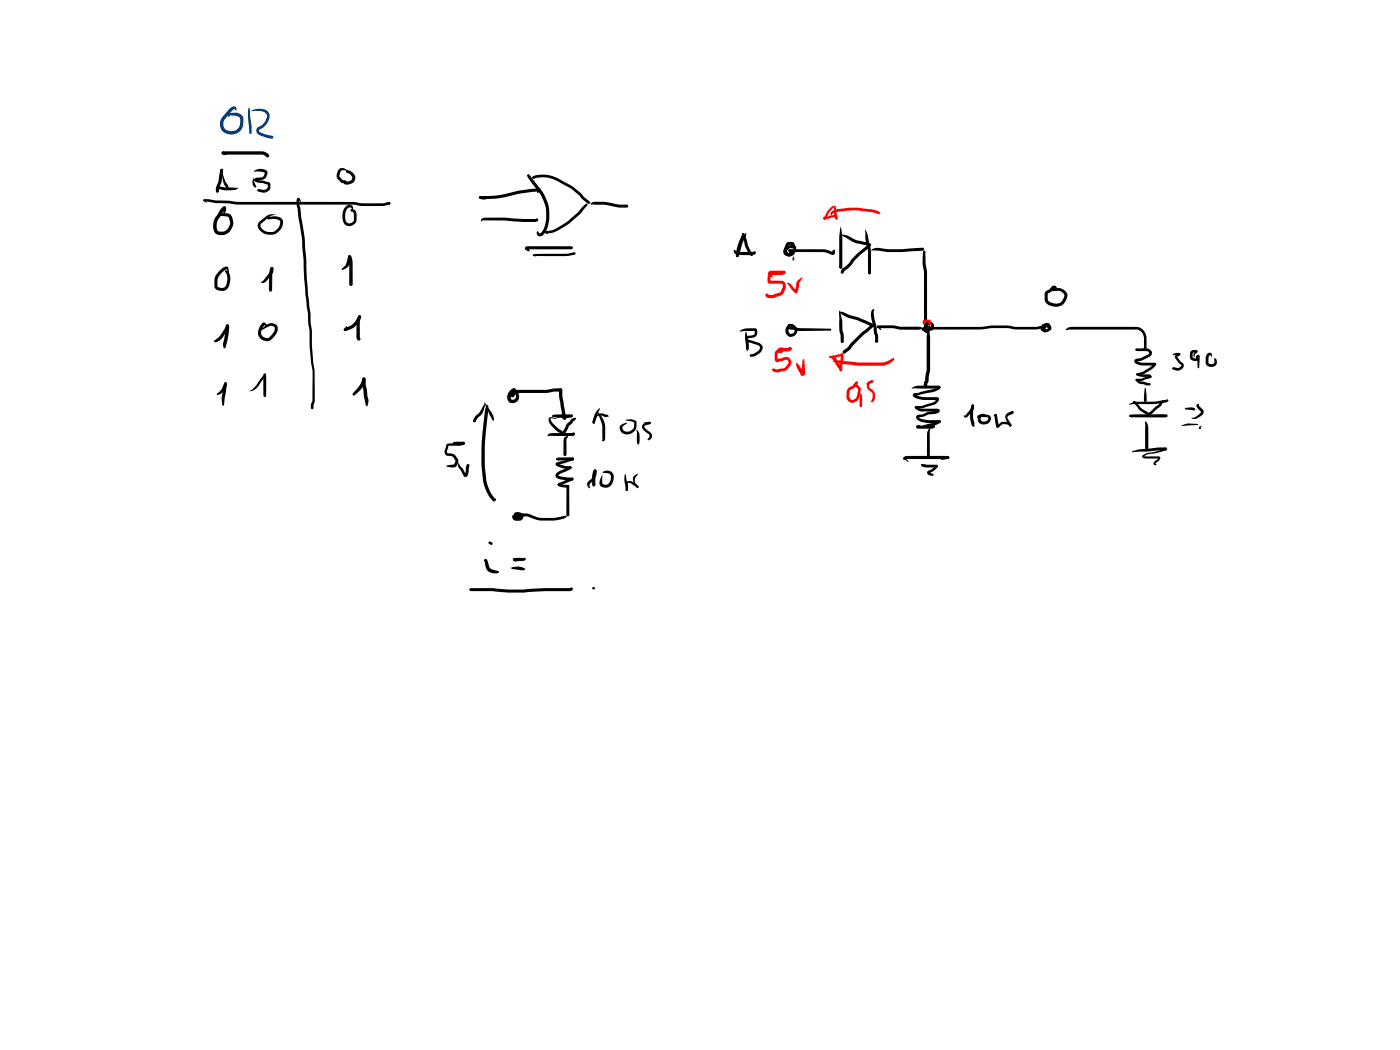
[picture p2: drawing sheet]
<svg xmlns="http://www.w3.org/2000/svg" width="285mm" height="214mm" viewBox="0 0 285 214" stroke-linecap="round" stroke-linejoin="round" font-family="sans-serif">
<g fill="#004080">
<path d="M46.7 22.2a.82 .82 0 0 1 1.4-.2l.1 .4-.1 .1-.4-.3-2 2.2a1.42 1.42 0 0 0 .8 2.2 1.74 1.74 0 0 0 2.4-1.7v-.8l-.5-.4-1.5-.2-.2 .4a.53 .53 0 0 1-.2-.6 .53 .53 0 0 1 .5-.3l1-.1a1.61 1.61 0 0 1 1.6 1.2v.9a2.43 2.43 0 0 1-2 2.4 2.43 2.43 0 0 1-2.8-1.6v-.9l.2-.6z"/>
<path d="M50.7 21.9l.2 .2 .3 3.8v1.2l-.2 .2-.3-.2-.2-3v-2z"/>
<path d="M51 22.7a2.71 2.71 0 0 1 3.7 .3 2.77 2.77 0 0 1-1.8 3.3 .38 .38 0 0 0-.2 .5 .38 .38 0 0 0 .4 .2l2.3 .6 .3 .3-.1 .3h-.6l-2.1-.6a.95 .95 0 0 1-.7-1 .95 .95 0 0 1 .8-.9 2.05 2.05 0 0 0 1.2-2.5l-.1-.1a2.9 2.9 0 0 0-2.5-.5z"/>
</g>
<g fill="#000">
<path d="M44.3 38.2l.2 .1v.7l-.2 .2-.3-.3zM44.1 38.7h.3l.1 .4-.4 .1-.1-.3zM44.2 37.9l4.2 .4-.6 .4h-2a1.86 1.86 0 0 1-1.6-.5zM44.3 37.9l.3-.2 .1 .2-.3 .4-.2-.1zM44.9 34.4h.4l.1 .3-.2 .6-.4-.6zM45.1 34.9l.8 2.1 .5 .7a.47 .47 0 0 1 0 .8l-.6-.6a2.6 2.6 0 0 1-.5-1.7zM45.2 30.9l8.1-.1 1.2 .4a.45 .45 0 0 1 .3 .4 .45 .45 0 0 1-.3 .5l-1.1-.6h-8l-.2-.1zM44.9 34.4h.4l.1 .3-.3 2.2-.5 1.5v.5l-.3 .3-.3-.3v-.6l.5-1.5zM45.2 30.9h.4l.6 .5-.2 .2-.7-.2-.2-.3zM51.6 34.9a2.24 2.24 0 0 1 2.6-.2 1.19 1.19 0 0 1-.2 1.6l-.5 .3-1.3 .1v-.2l2.5 .6 .3 .3 .1 .8a1.39 1.39 0 0 1-1.7 1l-.8-.2-.3-.2 .3-.3 .9 .1a.92 .92 0 0 0 1-.4v-.7l-2.1-.4a.49 .49 0 0 1-.6-.2 .49 .49 0 0 1 .2-.6l1-.2a.87 .87 0 0 0 .9-.9l-1.2-.3zM51.6 36.1l.3 1.3a.57 .57 0 0 1 .1 .8l-.6-.7zM69.1 34.4l.7-.2 .9 .5h-1.1a1.16 1.16 0 0 0-.5 1.2l.7 .8 .6 .1 .2 .3-.1-.1 .7-.2a.64 .64 0 0 0 .4-.9l-.5-.5-.6-.2a.44 .44 0 0 1 .3-.6 .44 .44 0 0 1 .5 .2 1.38 1.38 0 0 1 1 1.3 1.38 1.38 0 0 1-.9 1.3l-1 .2-.3-.2-.1-.3 .2 .2h-.5l-.4-.3a1.56 1.56 0 0 1-.5-2.2z"/>
<path d="M97.6 40a29.6 29.6 0 0 0 8.5-1.3l3.2-.4a.42 .42 0 0 1 .6 0 .42 .42 0 0 1 0 .6l-.4 .4-.2-.1 .2-.6 .2 .2-.4 .2-3.1 .4a22.6 22.6 0 0 1-8.6 1zM107.4 35.6l.2-.1 .1 .3-.3 .1zM107.4 35.6l.2-.1 .3 .2 .9 1.2a11.1 11.1 0 0 1 2.9 5 7.2 7.2 0 0 1-1.1 6 .68 .68 0 0 1-1 .1 .68 .68 0 0 1-.1-1l.2 .2a.31 .31 0 0 0 .3 .3 .31 .31 0 0 0 .3-.2 4.8 4.8 0 0 0 .9-2.7 7.7 7.7 0 0 0-1.3-5.2l-1.6-2.1a2.57 2.57 0 0 1-.9-1.5zM107.4 35.7l.3-.2 .3 .6zM108.4 36a6.3 6.3 0 0 1 5.6 .5 14.1 14.1 0 0 1 4.5 3l.3 .5 1.2 .9v.3h.2l-.1 .2h-.5l-1.1-1-.7-.7a13.4 13.4 0 0 0-4.1-2.7 6.7 6.7 0 0 0-5-.7l-.2 .1-.2-.2zM108.3 36.2l.2-.2 .4 .5-.4-.1zM41.5 40.6l.8-.1 1.7 .3 2.7 .1 1.6 .2h24a9.4 9.4 0 0 0 3.4 .3h2.2l1.3-.3 .3 .3-.3 .3-1.1 .2h-2.4a11.2 11.2 0 0 1-3.7-.2h-23.8l-1.6-.3-2.7-.1-1.3-.2a1.21 1.21 0 0 1-1.2-.3zM41.5 40.6h.3l.4 .8-.7-.4zM45.5 42.1a.52 .52 0 0 1 .5 .3 .52 .52 0 0 1 0 .6l-.6 .8zM45.5 42.1h.4l.1 .3-.1 .2-.4 .1-.1-.3zM45.1 42.4l.6-.4 .3 .4-1.3 1.9a2.1 2.1 0 0 0-.2 2.8 1.63 1.63 0 0 0 2-.8l.4-.8-.4-1.3-1.7-.2-.4 .1v-.3l.5-.3h1.7l.5 .5 .4 1a2.56 2.56 0 0 1-1 2.4 2.16 2.16 0 0 1-2.8-.1 3.2 3.2 0 0 1 .4-3.4zM44.8 55.1l.6-.5a.67 .67 0 0 1 .8-.3 .67 .67 0 0 1 .4 .8v.6l-.5-1 .1 .1a3.6 3.6 0 0 0-1.9 1.9v1.5a1.05 1.05 0 0 0 1.1 .4 1.05 1.05 0 0 0 .7-.8 2.66 2.66 0 0 0-.1-2.2l-.2-.3a.46 .46 0 0 1 .5-.2 .46 .46 0 0 1 .3 .4 2.85 2.85 0 0 1-.7 3.6 1.65 1.65 0 0 1-2.2-.8l.1-1.9z"/>
<path d="M55.1 54.4h.3l.3 .2-.2 1.1-1.5 1.7-.5 .2-.5-.1 .6-.3 1.4-1.8zM55.1 54.4h.5l.1 .3-.3 1.2v3.2l-.3 .3-.3-.3v-3.2zM52.8 45.2l1.8-1.4 .7-.2 .9 .1-1.2 .3-1.7 1.4a.66 .66 0 0 0 0 1.1 2.26 2.26 0 0 0 2.9 .4l.3-.3a1.35 1.35 0 0 0 .4-1.7l-.1-.1a4.1 4.1 0 0 0-2.3-.2l-.1-.1 .2-.3a2.55 2.55 0 0 1 2.8 .3 1.93 1.93 0 0 1-.5 2.5 2.69 2.69 0 0 1-4.4-.7v-.6zM60.6 40.4h.4l.3 .7h-.1l-.4-.4h.1l.4 3.6 .7 4.1 .5 8.6 .7 6.8 .1 2.1a15.4 15.4 0 0 1 .2 4.5l.6 5v4.2v2.1l-.3 .7v.7l-.2 .2-.3-.2v-.8l.3-.7v-6.1l-.2-1.5-.4-4a12.7 12.7 0 0 0-.2-4.1l-.1-2-.8-6.9-.4-8.5-1.1-6.9v-.7zM70.3 42.1a.82 .82 0 0 1 .9-.4 .82 .82 0 0 1 .7 .8l-.2 .4-.1-.5-.3-.2a.99 .99 0 0 0-1 1.1 2.08 2.08 0 0 0 .4 2.1 .97 .97 0 0 0 1.4-.6v-1a.49 .49 0 0 0-.5-.7 .29 .29 0 0 1-.1-.4 .29 .29 0 0 1 .4-.1l.4 .2 .2 .5 .1 1.5a1.46 1.46 0 0 1-1.7 1.2 1.46 1.46 0 0 1-1.2-1.6l.1-1.4zM78.9 41.4l.3-.2 .3 .2-.1 .2-.5 .1-.2-.2zM98 44.6l.8-.3h3.9l3.9 .3h2.4l.3-.1a.39 .39 0 0 1 .2 .4 .39 .39 0 0 1-.4 .3l-10.6-.3h-.3l-.1 .3-.2-.3zM97.6 40l.2-.1 1.2 .6-.7 .1a.57 .57 0 0 1-.7-.6zM107 50.3l.7-.2h8.6l.4 .3-.4 .4h-8.9v-.2l.5 .4-.2 .2-.8-.4v-.3zM108.5 51.9l.1-.1 .1 .3h-.1zM108.6 51.8a34.9 34.9 0 0 1 6.7-.1l1.6-.3 .3 .2-.3 .3-1.6 .2h-6.7l-.1-.1zM108.6 51.9l.6 .3-.6-.1z"/>
<path d="M111 47.1l.3-.1a4.7 4.7 0 0 0 3.1-1.2l1.2-.7 2.1-1.9 1.6-1.7h.3v.3l-1.8 2.1a15.7 15.7 0 0 1-4.3 3.1 3.5 3.5 0 0 1-2.2 .5l-.4-.2zM111.1 47.1l.5 .4-.1 .2-.5-.3-.1-.1zM120.4 41.3h.1a11 11 0 0 1 5.5 .4h1.6l.3 .3-.3 .3h-1.4a19.1 19.1 0 0 0-5.6-.7l-.3 .1zM149.5 50.8l.6 .5 3.5-.1 .3 .3-.1 .2-.6 .2h-3.1a.86 .86 0 0 1-.7-.8zM151.1 47.6l.2-.1 .2 .2v.1a8.5 8.5 0 0 0-1.1 3.4v.9l-.3 .3-.3-.3 .2-1.2zM151.1 47.7l.2-.3 .2 .3-.2 .2zM151.2 47.5h.3l.2 .4 .5 1.9 1 1.9v.4h-.3l-.4-.4-.7-1.3zM151.8 47.5l.1-.1a2.57 2.57 0 0 1-.7 2l-.7 2.4a.48 .48 0 0 1-.6 .5v-.7a7.5 7.5 0 0 1 1.4-3.6zM160.6 50.8l6.9-.1 .9 .2 1.2 .4-.2 .1 .1-.4 .3-.2 .2 .2-.1 .2a.47 .47 0 0 1-.1 .7 .47 .47 0 0 1-.6-.1l-1-.4-.7-.1h-6.7l-.3-.3zM160.2 49.5l.5-.2a.99 .99 0 0 1 1 .2v.6l-.4 .5-.2-.2 .2-.3v-.3l-.7 .1-.4 1 .2 .5a.56 .56 0 0 0 .5 .2 .56 .56 0 0 0 .5-.4l.2-.7a1.03 1.03 0 0 0-1.5 1l.6 .2v-.5l.1 .1-.3-.3a.37 .37 0 0 1 .4-.2 .37 .37 0 0 1 .3 .4 .87 .87 0 0 1-.7 1 .87 .87 0 0 1-1-.7 1.69 1.69 0 0 1 2.5-1.4 1.41 1.41 0 0 1-.3 1.7 1.41 1.41 0 0 1-1.6 .2l-.5-.7a1.12 1.12 0 0 1 .2-1.1zM171.1 53.5h.2l.2 .9-.3 .3-.3-.3zM171.2 46.1a40.1 40.1 0 0 1 .2 8.5l-.2 .1-.3-.3v-3.8a15.1 15.1 0 0 1 .3-4.5z"/>
<path d="M171.6 54.6l.1 .1 .1 .8-.3 .2-.3-.3zM171.2 47.8a4.8 4.8 0 0 1 3 1l2.4 .5 .6 .3 .1 .3a.49 .49 0 0 1-.8 0l-2.4-.4zM176.2 46.6a17.5 17.5 0 0 1 1 9.2h-.4v-.2l-.1-2.4a13 13 0 0 0-.5-4.8zM176.9 55.3l.1-.2 .2 .2v.5h-.4zM174 52.2l2.8-2.6h.4v.5l-2.8 2.5-1.5 1.8-.9 .7-.3 .5-.2 .1-.2-.1-.1-.2 .3-.6 1-.8zM177.6 50.8l1-.3 2.2 .2h2.7l4.4-.3 .3 .3-.3 .4-4.4 .2a17.4 17.4 0 0 1-4.9-.3h-1.3zM188.1 51l.3 .4 .1 2.6a12.8 12.8 0 0 1 .2 4.6v8.4l-.1-.2a.36 .36 0 0 1 .3 .3 .36 .36 0 0 1-.1 .4l.1-.2-.2 .1v-.3l-.5 .1v-.3l.3 .4a.47 .47 0 0 1-.8-.1 .47 .47 0 0 1 .5-.6 .73 .73 0 0 1 1.1 .3 .73 .73 0 0 1-.5 1l-.3-.1a.45 .45 0 0 1-.1-.8v.3l.2 .1-.3-.1-.2-.3v-8.4a14.7 14.7 0 0 0-.3-4.9l.1-2.3zM188.1 51l.2 .2 .4 .1-.6 .1-.1-.2zM212.9 59.3l.9-.5a.73 .73 0 0 1 .6-.6 .73 .73 0 0 1 .7 .3l.1 .4-.1 .3-.2-.3-.3-.1-.6 .6-.6 .4-.1 1.1 .2 .4a1.89 1.89 0 0 0 3.2-1 1.12 1.12 0 0 0-1.3-1.1h-1.1l-.1-.1 .2-.3 .7-.1a1.73 1.73 0 0 1 2 .8 1.73 1.73 0 0 1-.4 2.2 2.53 2.53 0 0 1-4-.4v-.5a1.67 1.67 0 0 1 .2-1.5zM46.1 66.1l.2-.1a.8 .8 0 0 1 0 1.3 4.2 4.2 0 0 1-2.3 2.4l-.5-.2 .5-.4a6.2 6.2 0 0 0 1.9-2.5zM45.7 77.9h.3l.2 .2-.1 .2-.3 .1-.2-.3zM45.7 77.9h.4l.1 .3-.6 4.3-.2 .2-.2-.2a4.4 4.4 0 0 1 .1-2.4z"/>
<path d="M46.1 66.1h.4a6.8 6.8 0 0 1-.4 3.8l-.2 .9-.2 .2-.2-.2-.1-.6zM53.7 76.1h.4v.4l-1.8 2.4a2.21 2.21 0 0 1-1.6 .8l.7-.4 .7-.8zM53.7 76.1h.4l.1 .4v4.1l-.3 .3-.3-.3zM53.4 65.8l.3-.1h.2l.6 .8-.7-.3a1.55 1.55 0 0 0-.3 2.3l.1 .1a.94 .94 0 0 0 1.4-.1l.7-.7a1.2 1.2 0 0 0 .2-1.2l-.8-.3-1.8 .9 .2-.4 1-.8a1.3 1.3 0 0 1 1.8 .1 1.3 1.3 0 0 1 0 1.8l-.4 .6a1.73 1.73 0 0 1-2.9 .4 2 2 0 0 1 .1-2.8zM73.8 76.9h.5l.1 .3 .1 1.3 .5 3.2-.1 .9-.2 .1-.2-.1-.4-1.8-.3-2.5zM150.6 67.4a4.2 4.2 0 0 1 3.5-.4 1.22 1.22 0 0 1-.1 1.3 1.22 1.22 0 0 1-1.2 .5l-.4 .1-.2 .2 2.4 .7 .5 .5a1.32 1.32 0 0 1-.5 1.7l-.9 .5a.78 .78 0 0 1-1.1-.1l.1-.2 .8-.2 .8-.5 .3-.4 .2-.4-.4-.4-2-.6a.66 .66 0 0 1-.7-.7 .66 .66 0 0 1 .7-.7h.4a.71 .71 0 0 0 .8-.2 .71 .71 0 0 0 0-.8l.2 .1-3.1 .1zM151.9 67.4l.2 .6a4.3 4.3 0 0 1 .1 3.5l-.3-.5v-.5a7 7 0 0 1 0-3.1zM160.4 66.2l.4-.3 .4 .1 .3 .3 .2 .5-.2 .2-.5-.5-.4 .5a.63 .63 0 0 0 .5 1 .63 .63 0 0 0 .6-.9 .71 .71 0 0 0-.8-.6l1.8 .3 6.4 .1 .2 .2-.2 .2-6.4 .1-1.6-.3a.62 .62 0 0 1-.7-.7 .62 .62 0 0 1 1-.4 1.26 1.26 0 0 1 .8 1.9 1.26 1.26 0 0 1-2.1 .1l-.2-.9zM168.9 67l.2-.1 .2 .2-.2 .2zM170.9 63.6l.3-.2 .6 .2 1.1 .5 1.8 .5 2.9 1.3a.49 .49 0 0 1 .7 .6h-.8l-3-1.3a7.8 7.8 0 0 1-3.3-1.3zM170.8 63.3h.2a9.9 9.9 0 0 1 .6 4.2 3.6 3.6 0 0 1 .1 2.3h-.4l-.1-.2-.1-1.5-.2-.9zM171.3 69h.4l.1 .6-.3 .2-.3-.2z"/>
<path d="M171.7 71.5l.3-.2a.21 .21 0 0 1 .2 .1 .21 .21 0 0 1 0 .3l-.3 .3-.2-.1zM177.6 63.1l.3-.2 .1 .1-.1 .4v1l.9 3.9v1.2l-.3 .3-.3-.3-.3-2.8-.5-2.2-.1-.7zM171.7 71.4l1.1-.9a12.7 12.7 0 0 1 2.7-2.8l2-1.6a.58 .58 0 0 1 .9 .1l-.1 .3-.6 .1-1.2 1.1a10.9 10.9 0 0 0-2.8 2.6l-.7 .9-.8 .7-.3 .1-.2-.1-.1-.2zM178.6 66.4l.7-.1a10.6 10.6 0 0 1 3.9 .2h3.7l.7 .1 .1 .3a17.8 17.8 0 0 1-5.9-.1h-3l-.2-.1zM178.6 66.4h.4l.4 .8-.8-.5zM185.5 79.1a2.94 2.94 0 0 1 2.4-.6h3.3l.3 .3-.3 .3zM189 67.1a6.4 6.4 0 0 1 .4 3.1v5.3l-.3 2.2-.4 1.1-.3 .1-.2-.1-.1-.6 .3-.7 .3-2.1v-4.4a7.9 7.9 0 0 1 .3-3.9zM188.4 65.8a1 1 0 0 1 1.5-.1 1 1 0 0 1-.2 1.5 1 1 0 0 1-1.5-.4l.2-.6 .3-.4 .9-.1a.6 .6 0 0 1 .5 .8 .6 .6 0 0 1-.8 .4l-.4-.2-.1-.2 .2-.2 .6 .2 .1-.3h-.7l-.2 .6h.7l.2-.2a.53 .53 0 0 0-.2-.7 .53 .53 0 0 0-.7 .2l.3 .3 .7 .2h9.9l2.2-.3h3.2l1.6 .3h4.3l1.6-.4 .3 .2 .1 .3-.3 .3-.3-.3 .2 .1-1.6 .3h-4.3l-1.6-.3h-3.2l-2.2 .3h-9.9a1.1 1.1 0 0 1-1.4-1.3zM188.9 66.4l.2-.1 .8 .5-.9-.1zM191 78.6l.2-.1 .3 .2-.1 .4-.2 .1-.3-.2zM185.9 80.2l3.9-.9 1.2-.7 .4 .1a.72 .72 0 0 1-.7 .9l-4.4 1 .1-.2 1.6 .5h2.8a.61 .61 0 0 1 .4 .5 .61 .61 0 0 1-.4 .6 8.5 8.5 0 0 1-4.2 1.2l-.3-.1-.1-.2 .1-.2h.3a5.4 5.4 0 0 0 2.9-.6l.7-.3 .4-.5 .2 .1h-2.3a2.88 2.88 0 0 1-2.6-.8zM212.2 66.1a1.03 1.03 0 0 1 1.3-.3 1.03 1.03 0 0 1 .6 1.1 1.22 1.22 0 0 1-1.1 .7 1.22 1.22 0 0 1-1.2-.7 .85 .85 0 0 1 .8-.9 .85 .85 0 0 1 .9 .8l.1 .4-.4-.5-.3-.2h-.3l-.2 .4a.84 .84 0 0 0 1.1-.1l-.3-.5-.5 .2v-.1v.6l.4 .4a.37 .37 0 0 1-.5 .2l-.4-.5z"/>
<path d="M217 67.1v-.1a2.11 2.11 0 0 1 1.9-.5l12.6 .1a2.3 2.3 0 0 1 1.9 2.3v2a.59 .59 0 0 1-.7 .5v-.2l.2-.5v-1.8a1.79 1.79 0 0 0-1.4-1.8h-13.7l-.7 .1zM231.2 71l2.2-.1a.92 .92 0 0 1 1.1 .6 .92 .92 0 0 1-.4 1.1l-1.6 .8-1 .2v-.1l1 .3 2.7 .1 .2 .2-.1 .2-2.4 .1a1.72 1.72 0 0 1-2-.8l.3-.5 1.2-.2 1.4-.7 .2-.4-.5-.3h-2.1l-.2-.1zM231.3 77.2h.3l.6 .4 1.9 .4 .2 .2a1.01 1.01 0 0 1-1.3 .1l-1.2-.3-.5-.5zM231.4 76h.4v.3l-.4 .1zM231.4 76l2.6 .2 .5 .5-.3 .2-.2-.2-2.1-.1a.4 .4 0 0 1-.4-.1 .4 .4 0 0 1-.1-.5zM231.2 71a.34 .34 0 0 1 .6 .3l.2 .2-.7-.1-.1-.2zM233.1 79.1l.1-.1 .1 .1 .2 1.8a.69 .69 0 0 1-.3 1 .69 .69 0 0 1-.3-1zM231.3 77.2l1.2-.1 1.7-.7 .2 .1a.35 .35 0 0 1 0 .4 .35 .35 0 0 1-.4 .1l-1.7 .6h-.9l-.1-.1zM234.9 73.9l.4 .1v.3h-.4zM231.5 76l1.4-.4 1.3-.9 .7-.7a.34 .34 0 0 1 .5 .2 .34 .34 0 0 1-.3 .4l-.7 .7-1.7 .9-1.1 .3-.2-.3zM45.7 77.9h.4l.1 .4a2.63 2.63 0 0 1-1.5 2l-.4 .1-.2-.1 1-1zM73.8 76.9a.45 .45 0 0 1 .6 .2 .45 .45 0 0 1-.1 .6l-.4 1-.6 .8-1.1 1h-.4v-.4l1.6-1.9z"/>
<path d="M184 93.1l.8-.3h7.1h1.1l.3 .4-.3 .3h-1.1h-7.5l-.2-.3 .8 .8-.1 .1-.7-.5a.3 .3 0 0 1-.3-.1 .3 .3 0 0 1 .1-.4zM186.3 82.7h.2l.3 .2-.1-.1 .9 .4h3.1a.48 .48 0 0 1 .6 .4 .48 .48 0 0 1-.5 .6l-1.7 .2-1.2 .5-.9 .1 .7 .3 1.1 .2h2.5l.2 .3-.3 .3a9.8 9.8 0 0 1-3.7-.2 .87 .87 0 0 1-.8-1.3l1.1-.2 1.3-.5 1-.1 .7-.2 .1 .2h-3.3l-.7-.3a.64 .64 0 0 1-.6-.8zM186.6 86.7l3.3-.1 .1 .4-.2-.3a.32 .32 0 0 1 .6 0 .32 .32 0 0 1-.4 .5l-3 .1a.34 .34 0 0 1-.4-.2 .34 .34 0 0 1 0-.4zM187.6 94.6l.1-.1 .2 .2-.2 .2zM187.7 94.5l.7 .1h2.2l.3 .3-.2 .3-2.5-.1-.6-.2-.1-.2zM187.6 94.5l.9 .1-.8 .2-.1-.2zM189 92.4l.3 .5-.3 .2-.3-.2zM189.3 87.2l.1 .1-.1 .7v4.9l-.3 .2-.3-.2v-3.6a2.39 2.39 0 0 1 .5-2.1zM190.5 94.7h.4v.4h-.4zM188.9 96l.9-.6 .7-.7a.33 .33 0 0 1 .4 .2 .33 .33 0 0 1-.2 .5l-.8 .6-.6 .3v-.1l.8 .5a.78 .78 0 0 1-.9 .1 .78 .78 0 0 1-.4-.8zM191 85.6l.5 .1-.1 .4-.4-.1zM186.6 86.7l.4-.2 .7 .2 2.3-.6 1.2-.5 .3 .2-.1 .3-.9 .5-2.7 .6-.8-.2 .1-.1-.1 .2h-.4z"/>
<path d="M191.6 93.5l1.4-.6 .3 .3-.3 .2-1.3 .3zM197.9 82.4h.2l.2 .1-.1 .8-1 1.3a.5 .5 0 0 1-.5 .4 .5 .5 0 0 1-.5-.3l.1-.2 .3 .2 1.2-1.6zM197.9 82.4h.3l.1 .4h-.4zM197.9 82.4h.3v.9a7.3 7.3 0 0 0 .2 3.2h-.1l.2 .1a.37 .37 0 0 1-.5 .2 .37 .37 0 0 1-.2-.4v-.1a6 6 0 0 1 .1-3.9zM199.1 84.6l.5-.2h1.2a.96 .96 0 0 1 1 1 .96 .96 0 0 1-.9 .9 1.16 1.16 0 0 1-1.6-.3 1.16 1.16 0 0 1 .3-1.6l.7-.1 .5 .4-.1 .1-.5-.1a.63 .63 0 0 0-.5 .9 .63 .63 0 0 0 1 .2l.2-.1a.37 .37 0 0 0 .3-.3 .37 .37 0 0 0-.2-.4l-1.5-.1-.4 .2-.2-.1zM202.5 84.3a.21 .21 0 0 1 .4 .1 .21 .21 0 0 1-.2 .3l-.2 .1-.2-.1zM202.5 84.3h.3l.2 .3 .4 2.2a.33 .33 0 0 1-.5 .2 .33 .33 0 0 1-.1-.4zM202.9 86.6l.3-.1a1.9 1.9 0 0 1 2.4-.4l.3 .4-.1 .3-.7-.4h-1l-1 .7-.3-.3zM204.9 84.3l.8-.4a.5 .5 0 0 1 .7 0l-.2 .3-.9 .4-.2 .3 .8 1.7-.2 .2-.3-.2-.7-1.5v-.5zM205.5 86.4h.4l-.1 .4h-.3zM229.9 84.6l.3-.1 .1 .3-.2 .1zM229.9 82.3l1.2-.5h1.5a15.6 15.6 0 0 0 4.5-.3l.6-.2 .2 .2-.3 .4-.4 .1a19.9 19.9 0 0 1-6.1 .3l-1.1 .1z"/>
<path d="M230 84.5l.9-.1 6.5-.1 .3 .4-.3 .3h-6.5l-.9-.1-.1-.2zM229.9 84.7l.2-.2 .5 .5-.5-.1zM230.5 91.9a11.3 11.3 0 0 1 3.9-.6l2.9-.2 .3 .3-.3 .3-6.7 .4zM230.9 81.6l.1 .3-.1-.2 .3 .1-.2 .3v-.2v.2l-.2-.2zM230.8 81.7l.4 .1 1 1.2 .6 .4a1.91 1.91 0 0 1 1.2 1l-.2 .2h-.2l-1.5-1-1.3-1.6zM230.8 81.7h.2l.4 .3-.5 .1zM233.1 85.8a1.16 1.16 0 0 1 .7 1.2v4.4l-.3 .3-.3-.3zM233.6 84.1l2.2-1.7 .7-.8a.28 .28 0 0 1 .4 0 .28 .28 0 0 1-.1 .4v.1a3.2 3.2 0 0 1-1.4 1.4l-1.2 .9a.44 .44 0 0 1-.7 0zM232.7 92.7l1.2-.5a8.8 8.8 0 0 0 3.3-1h.3v.4l-2.7 .8a2.57 2.57 0 0 0-1.9 .6l3.1-.1a.6 .6 0 0 1 .2 .6 .6 .6 0 0 1-.5 .5l-.5 .4 .3 .1a.37 .37 0 0 1-.7 0 .37 .37 0 0 1 .3-.5l.7-.8 .2 .2-3.2-.1a.34 .34 0 0 1-.2-.3 .34 .34 0 0 1 .1-.3zM237.3 81.5l.4-.2 .2 .2-.2 .2h-.3zM240.5 86.7l1.4-.5 2 .1 .1 .1-.1 .1zM241.4 83h1.4l.4 .1 .2 .2a.59 .59 0 0 1-.8 .2l-1.2-.1-.2-.2z"/>
<path d="M243.7 82.3l.3-.1 .1 .1-.1 .3 .9 .8a.87 .87 0 0 1-.4 1.4l-1.2 .5-.7-.2 .7-.1 1.1-.9 .1-.3-.4-.4a.9 .9 0 0 1-.5-1zM244.2 86.9l.4-.2-.1 .3a.24 .24 0 0 1-.1 .3 .24 .24 0 0 1-.3-.1 .24 .24 0 0 1 .1-.3z"/>
<circle cx="79.2" cy="41.4" r=".25"/>
<circle cx="178.4" cy="69.5" r=".32"/>
<circle cx="193" cy="93.1" r=".29"/>
<circle cx="237.3" cy="91.4" r=".27"/>
</g>
<g fill="#000">
<path d="M244.2 87.2l.2 .2z" fill-rule="evenodd"/>
<circle cx="244.3" cy="87.3" r=".07"/>
</g>
<path d="M161.5 52.2l.3 .7-.4 .2z" fill="#004080"/>
<g fill="#f00">
<path d="M158.4 71.3l.4-.1 .5 .6-.1 .1-.7-.1-.2-.3z"/>
<path d="M158.3 71.3l.9-.3 1.3-.1 .3-.2 .4 .3-.2 .3-.3 .2-1.1 .1-.9 .2-.3-.1z"/>
<path d="M158 71.5l.6-.6 .4-.2a2.26 2.26 0 0 0 1.9 0l.3 .3-.1 .2-.3 .1h.1a3.3 3.3 0 0 1-2 0l-.6 .6 .1 1.3h-.2l1.1-.3a1.13 1.13 0 0 1 1.4 0 1.13 1.13 0 0 1 .2 1.5l-.7 .9-.5 .3-1.5 .2-.9-.2-.2-.3 .3-.3 .9 .2 1.4-.3 .8-.9 .1-.3-.2-.3a.48 .48 0 0 0-.7-.1l-.9 .3a.59 .59 0 0 1-.7 .1 .59 .59 0 0 1-.4-.6v-1.2z"/>
<path d="M162.1 73.8a4.6 4.6 0 0 1 1.5 2v.2l-.2-.2-.2 .2 .2-2.7 .2-.2 .2 .2 .1 2.7a.5 .5 0 0 1-.4 .5 .5 .5 0 0 1-.6-.4v-.1a3.1 3.1 0 0 1-.8-2.2z"/>
<path d="M169.4 73.6a5.1 5.1 0 0 1 2.7-.1l2.7 .3h4.7a3.4 3.4 0 0 0 2-.7l.4-.2 .2 .1a2.82 2.82 0 0 1-2.2 1.4l-2.2 .1a24.6 24.6 0 0 1-8.3-.9z"/>
<path d="M169.5 72.5l.2-.1 .3 .2 1.3 2.1v.4h-.4l-.4-.5-.9-1.6z"/>
<path d="M169.5 72.5h.4l.5 .8-.9-.4z"/>
<path d="M168.8 72.7l.2-.2 .3 .1 1.7 1.7 .4 .7-.3 .2-.2-.1-.3-.8-1.4-1.4z"/>
<path d="M168.8 72.7l.2-.2 .9-.1 1.4-.4 .3 .2-.3 .4-1.3 .3h-1z"/>
<path d="M171.2 72h.3l.2 .2-.1 .2-.3 .1-.2-.3z"/>
<path d="M171.2 72h.2a.97 .97 0 0 1 .3 1.3l-.2 1v1l-.1 .2h-.4a5.3 5.3 0 0 1 .2-2.6z"/>
<path d="M172.7 79l1-.6a.91 .91 0 0 1 .9-.7 1.24 1.24 0 0 1-.6 1.3l-.8 .4-.2 .3v1.3l.4 .4a1.08 1.08 0 0 0 1.1-.8l.2-1.3-.6-.8h-.3a.4 .4 0 0 1 .3-.4 .4 .4 0 0 1 .5 .2l.6 .9-.2 1.5a1.37 1.37 0 0 1-1 1.3 1.37 1.37 0 0 1-1.5-.6l-.1-.4v-1.1z"/>
<path d="M174.2 77.7h.4l.1 .2-.1 .2-.5 .3-.1-.2z"/>
<path d="M174.9 80l.4 .1 .2 .4v2.1l-.2 .3-.3-.3 .1-2.3z"/>
<path d="M176.6 77.9a.77 .77 0 0 1 1.2-.3l-.1 .2-1.3 .5z"/>
<path d="M176.7 77.9l.9-.5 .2 .2-.1 .2-.7 .4v.3v.5l.8 .6 .3 .5v1.3l-.5 .5-.3-.2 .3-.6 .1-.9-.9-.8a1.13 1.13 0 0 1-.1-1.5z"/>
<circle cx="160.8" cy="71" r=".33"/>
<circle cx="171.1" cy="74.9" r=".27"/>
</g>
<g fill="#f00">
<path d="M189.3 66.2l.1 .1z" fill-rule="evenodd"/>
<circle cx="189.3" cy="66.2" r=".07"/>
</g>
<g fill="#000">
<path d="M71 52l.4 .1 .1 .2-.4 1.7-.5 .5-.9 .5-.1-.2 .8-.9zM70.9 52.1a.69 .69 0 0 1 .8 .9l.1 4.9-.1 .3-.2 .1-.3-.1-.1-.3v-4.4l-.3-1.2zM70.2 66.8l.8-.3a3.5 3.5 0 0 0 1.9-2.2l.3-.1 .2 .1a1.13 1.13 0 0 1-.3 1.2l-.6 .7a3.4 3.4 0 0 1-2.1 1.2l-.3-.1-.1-.2zM70.5 66.4l.2 .1-.1 .8-.3 .1-.2-.1-.1-.3zM73 64.2l.4 .1 .1 .2-.2 1.2v2.9l.1 .4-.1 .3a.56 .56 0 0 1-.7-.7v-3.1zM113.9 79.2l.3-.1 .3 .3v1.5l.6 3v1l-.1-.1 .3 .3a.48 .48 0 0 1-.6 .2 .48 .48 0 0 1-.3-.5v-1l-.6-3.2zM238.8 72.1l.5-.2a.84 .84 0 0 1 1 .1l-.2 .3-1.4 .1zM239.3 72.4l.8-.5h.2l-.1 .4-.6 .4 .8 .9a.92 .92 0 0 1 .6 1 .92 .92 0 0 1-.8 .8h-.7l-.8-.2-.1-.2 .3-.2 .8 .1 .4-.1a.35 .35 0 0 0 .4-.2 .35 .35 0 0 0-.1-.4l-.4-.3-.7-1-.1-.3zM243.4 71.4h.3l.1 .2-.5 .5-.2 .7-.1-.7zM242.5 71.5a.9 .9 0 0 1 1.3 .1l-.1 .2-.3-.1-.5 .2-.1 .9 .7 .2v-.4a.3 .3 0 0 1 .4-.3 .3 .3 0 0 1 .2 .4h-.1a.74 .74 0 0 1-.4 .8 .74 .74 0 0 1-.9-.1l-.2-.2a1.39 1.39 0 0 1-.2-1.5zM243.7 72.3a.34 .34 0 0 1 .4 0 .34 .34 0 0 1 .2 .4l-.1 2.2-.2 .1-.2-.1zM245.8 72a.52 .52 0 0 1 .6-.2 .52 .52 0 0 1 .4 .6l-.2 .3-.1-.4-.3 .2-.2 1.3a.71 .71 0 0 0 1.3 0l-.1-.7 .2-.2a1.05 1.05 0 0 1 .2 1.4 1.05 1.05 0 0 1-1.4 .3l-.5-.2-.2-.5v-1.2z"/>
<path d="M92.2 90.2l.2-.2 .2 .3-.2 .2zM92.3 90.1a3.1 3.1 0 0 1 2-.2l.4 .3-.3 .3h-2l-.2-.2zM92.3 90.1l.3 .1 .3 .3-.1 .1-.4-.1-.2-.1zM93.3 94.3l1.6 2.3h-.3l.4-1.9 .3-.2 .3 .3-.2 .9a1.36 1.36 0 0 1-.5 1.4l-.5-.2-1-1.8-.2-.4zM94.2 90l.4 .1v.3h-.4zM91 90.5l.3-.2h2l1.1-.3h.2a.42 .42 0 0 1-.1 .5 .42 .42 0 0 1-.4 .2l-2.7 .1-.1 .3a1 1 0 0 0-.2 1.1l1.1 .2 .6 .5a1.36 1.36 0 0 1 .2 2l-.8 .3-1.1-.1-.2-.2 .1-.2 1.4-.2 .3-.7-.6-.8-.9-.2a.95 .95 0 0 1-.7-.6 .95 .95 0 0 1 .2-1zM96.5 85.5l.5-.3-.3 .7h-.3zM96.4 85.5h.4v.4h-.4zM98.6 82.3l.1-.1a2.91 2.91 0 0 1-1.4 2.8l-.7 1a.58 .58 0 0 1-.3-.6 .58 .58 0 0 1 .4-.5 6.1 6.1 0 0 0 1.9-2.6zM98.6 82l1.5 1.9 .3 .8a.81 .81 0 0 1 0 1l-.7-1.3zM99 82.6l.2-.1 .2 .2-.2 .1zM99.1 82.7l.1-.2 .2 .1-.2 .6z"/>
<path d="M99.1 82.6l.1-.1 .2 .2a3.1 3.1 0 0 1-.1 2 47.1 47.1 0 0 0-.3 13.2 8.3 8.3 0 0 0 1.8 3.6l-.2 .1 .2-.1 .2 .3a.42 .42 0 0 1-.4 .3 .42 .42 0 0 1-.4-.2 8.5 8.5 0 0 1-1.9-4.3 46.9 46.9 0 0 1 .7-15zM104 79.4a.56 .56 0 0 1 .7-.4 .56 .56 0 0 1 .4 .6l-.3 .8-.3-.8 .2 .2a.99 .99 0 0 0-.5 1.6l.5-.1a.74 .74 0 0 0 .2-1.1l-.1-.2-.6 .1 .2 .2-.2 .1a.83 .83 0 0 1 .7-1h6.5l1.4-.3h1.4l.3 .3-.3 .3h-1.3l-1.5 .3-6.6 .1a.63 .63 0 0 1-.6 .8l-.1-.1a.71 .71 0 0 1-.5-.8 .71 .71 0 0 1 .8-.6 1 1 0 0 1 1.3 1.2 1.27 1.27 0 0 1-1.6 1.4 1.27 1.27 0 0 1-.5-2.1zM111.6 88.4h.1a3.3 3.3 0 0 1 2.1-.2h2.8l-.1 .1 .3-.3 .2 .1a.44 .44 0 0 1 0 .5 .44 .44 0 0 1-.4 .2h-5.1zM112.4 84.7l.2-.2 .2 .2-.2 .2zM112.5 84.5l.4-.1h3.4l.4 .3-.1 .2h-.4l.1 .1-3.4-.1-.5-.2zM112.6 84.6l.4 .4-.5-.2zM113.3 93.4l.2-.1 .2 .3-.2 .1zM113.3 93.3l.4-.2h2.9l.3 .4-.3 .2h-2.9l-.4-.1zM113.2 94.3l.2-.1 .3 .3-.1-.1 1.4 .4 1.1 .1 .3 .3-.3 .3-1.2-.1a2.28 2.28 0 0 1-1.8-.8zM113.5 93.3l.4 .5-.6-.2v-.1zM113.6 98.5l2 .2 .3 .3-.1 .2a1.58 1.58 0 0 1-1.4 0l-.7-.3zM114.8 84.2a.72 .72 0 0 1 .5 .6 .72 .72 0 0 1-.3 .7l-.4-.4 .2-.2-.1 .1z"/>
<path d="M114.9 89l.8-.3-.4 .9v3l-.3 .3-.3-.3v-3zM115.4 98.8h.4l.1 .2v5.8l-.3 .3-.3-.3zM115.9 95h.4v.4h-.4zM113.3 96.3l.6-.4 2.2-1 .2 .1a.37 .37 0 0 1-.3 .6l-1.8 .8-.5 .4 .9 .3 1.9 .1 .3 .3-.3 .3h-.9a3.5 3.5 0 0 1-2.4-.6 .63 .63 0 0 1 .1-.9zM111.8 85.1l.4-.2 .9 .2 2.3-.4 1-.3 .3 .3a1.4 1.4 0 0 1-1.4 .4h-1.4a2.3 2.3 0 0 1-1.6 0l-.2 .2 .4 .8 2 1.8 .9-1.6 .9-.9 .3-.2 .6-.1v.3l-1.4 1.5a1.82 1.82 0 0 1-1.2 1.6l-1.4-.9a3.1 3.1 0 0 1-1.5-2.2zM113.6 98.5l2.8-1.3 .3 .1 .1 .2-.2 .3-2.8 1.2-.3-.3zM113.2 94.3l3.3-1.1 .3 .1 .1 .2-.3 .3-3.2 1-.3-.3zM121 95.7l.2-.1a.81 .81 0 0 1 .2 1.1l-.5 1.2-.9 .7 .1 .7-.2 .1-.3-.4a1.12 1.12 0 0 1 .8-1.4l.4-.9zM121.4 84.6a1.85 1.85 0 0 1 2.5 .2h-.2a.98 .98 0 0 1-1.1-.2 .94 .94 0 0 0-1.3 .8l-.2 .8h-.4v-.3zM120.9 95.7l.3-.1 .3 .3-.3 .9v1.9h-.3l.2-.1a.27 .27 0 0 1 0 .4 .27 .27 0 0 1-.4 0l-.1-.3v-1.9zM121.8 84a4.5 4.5 0 0 1 1.4 3.9v1.6l-.3 .4-.3-.3 .1-.2h-.1v-.7a7.1 7.1 0 0 0-1-4.6zM122 83.1l.1 .1-1 3-.2 .1-.2-.2v-.5a4.4 4.4 0 0 1 1.3-2.5z"/>
<path d="M122.8 96.1l.8-.3a1.44 1.44 0 0 1 1.2 2.3 1.48 1.48 0 0 1-1.2 1.2 1.48 1.48 0 0 1-1.5-.7l.1-.9 .4-1v1.6a.48 .48 0 0 0 .8 .4 1.19 1.19 0 0 0 1-1.5 .75 .75 0 0 0-.8-.9h-.8zM127.6 98.1l.3-.2 .6 .1 1.1 .6a.49 .49 0 0 1 .2 .8l-1.4-1-.5-.1-.2 .3 .1 1.2-.3 .2-.1-.2zM127.2 96.7l.1-.2 .1 .2 .4 2v1l-.2 .3-.2-.3-.3-1.8zM127.4 85.5l1.1-.1 .9 .2 .2 .3v.8a1.77 1.77 0 0 1-1.5 1.7 1.77 1.77 0 0 1-1.9-1.1 .86 .86 0 0 1 .7-1l.8-.2-.8 .6a.82 .82 0 0 0 .1 1 .82 .82 0 0 0 1 .2 1.3 1.3 0 0 0 1.1-1.2v-.7l-1.6-.4zM129.1 97l.8-.6-.6 1-.1 .5 .2 .6 .6 .6-.2 .3-.8-1.2-.1-.8zM129.6 87.5l.1 .1a2.45 2.45 0 0 1 .5 2.3l-.1 .5-.2 .2a2.7 2.7 0 0 1-.2-2.1zM131.1 86.1v-.1a1.19 1.19 0 0 1 1.4 .1 1.21 1.21 0 0 1-1.4 .1zM130.9 86.4l.5-.3 1.1-.1v.1l-.2 .3-.7 .2a.34 .34 0 0 0-.4 .2 .34 .34 0 0 0 .2 .4l.3 .3a1.46 1.46 0 0 1 1 1.5l-.2 .4-.5 .3-.2-.2 .5-.7-.2-.4a2.32 2.32 0 0 1-1.4-1.7zM95.7 119.8h4.7l3.1 .2h3l4.3-.3h5.8a.53 .53 0 0 1-.6 .7h-5.1l-4.3 .3h-3.1l-3.2-.3h-4.4l.1-.2h-.3l-.1-.1zM98.7 113.9l.2-.1 .1 .2-.3 .3-.2-.1zM98.7 113.9h.3v.3h-.2l-.2-.2zM98.7 113.9l.2-.1 .3 .3 .6 1.6 1.6 .5 .2 .2a.73 .73 0 0 1-.8 .4l-1-.3-.6-.4-.3-.6z"/>
<path d="M99.5 110.3h.2l.4 .2v.3l-.2 .1-.3-.2zM99.7 110.3l.5 .2 .1 .3-.8-.1v-.2zM104 115.7l.2-.2 1.2-.2 1.4 .4a.26 .26 0 0 1 0 .4 .26 .26 0 0 1-.3 0l-2.3-.3zM104.5 113.7l1.1-.1h1v.1l.2-.1 .3 .2-.4 .4h-1.1h-1.1zM104.5 113.8h.4l.4 .4-.2 .2-.5-.2-.2-.1zM115 105.1l.3-.1v.1l-.1 .2zM104.7 104.5a1.04 1.04 0 0 1 1.4-.1 1.04 1.04 0 0 1 .2 1.4l-.4 .2h-.9a.69 .69 0 0 1-.6-.4 .69 .69 0 0 1 .1-.8h1.3l.7-.3 .9 .1 .5 .1a7 7 0 0 0 4.5 .8l2.6-.5 .4 .2a.97 .97 0 0 1-1.1 .5 12.6 12.6 0 0 1-4.4 .3l-2.6-.9-.9 .1-.6 .2h-1.1l.2-.2 .1 .2h.7l.3-.2a.49 .49 0 0 0-.8-.3l-.1-.1v.2l-.2 .2-.1-.1-.2-.3zM115.1 105.2l.1-.2 .2 .2-.2 .1zM95.7 119.9h.3l.3 .4-.6-.1z"/>
<circle cx="71.2" cy="52.3" r=".33"/>
<circle cx="113.8" cy="98.7" r=".28"/>
<circle cx="116.6" cy="93.5" r=".29"/>
<circle cx="120.9" cy="86" r=".24"/>
<circle cx="121.2" cy="95.9" r=".3"/>
<circle cx="104.7" cy="114" r=".27"/>
</g>
<g fill="#000">
<path d="M120.7 119.6l.2-.1 .1 .3-.1 .2-.3-.2z" fill-rule="evenodd"/>
<circle cx="120.9" cy="119.8" r=".26"/>
</g>
<g fill="#f00">
<path d="M159.4 55.2l.2-.1 .3 .2v.4l-.3 .1-.3-.2z"/>
<path d="M156.6 55.8l.8-.4h1.6l.6-.3 .3 .1v.4l-.5 .3-2.2 .2-.3 .4v.8l-.2-.1h2.3a1.1 1.1 0 0 1 .9 1.5l-.2 .5a1.25 1.25 0 0 1-.9 1l-.6 .2a1.63 1.63 0 0 1-2.4-.3 .29 .29 0 0 1 .2-.3 .29 .29 0 0 1 .3 .1v.2v-.2l1 .1 1.5-.4 .2-.3 .4-.9-.2-.6h-2.2a.55 .55 0 0 1-.7-.6v-.9z"/>
<path d="M156.5 55.4l.5-.3h2.5l.3 .1 .1 .2-.3 .4h-2.7v-.2l.5 1-.9-.6-.2-.3z"/>
<path d="M160.3 57.7l.1-.1a.59 .59 0 0 1 .7 .4l1.1 1.2-.4 .1 .4-1.9 .3-.4 .7-.5 .2 .1-.7 1-.3 1.8a.48 .48 0 0 1-.5 .3 .48 .48 0 0 1-.4-.4z"/>
<path d="M169.3 43.1l1-.5 2.9-.3h1.5l3.5 .5a1.34 1.34 0 0 1 1.1 .6l-.3 .2a21.7 21.7 0 0 0-6.7-.7l-2 .3-.9 .4v.4l-.3-.4z"/>
<path d="M167.7 44.3l1.9-.5h.6l.2 .2-.1 .2-1 .1-1.4 .4-.3-.2z"/>
<path d="M167.7 44.3l.4 .1-.1 .3-.4-.1z"/>
<path d="M168.7 42.7l.7-.6a.45 .45 0 0 1 .5-.1 .45 .45 0 0 1 .2 .5l.4 2-.2 .2-.2-.2-.2-2a.17 .17 0 0 0 0-.3 .17 .17 0 0 0-.3 .1 4.7 4.7 0 0 0-1.4 2l-.4 .4-.1-.1a.53 .53 0 0 1 .3-.7z"/>
<path d="M170.1 44.3h.3l.1 .2v.1l-.3 .1z"/>
<path d="M169.9 41.9h.2l.4 2.6-.2 .2-.3-.3a2.22 2.22 0 0 1-.2-1.6z"/>
<path d="M187.9 65.3l.4-.2a.91 .91 0 0 1 1.2 .3v.8l-.2 .2-.3-.9 .2 .1-.9 .1 .1-.2v.5l-.3 .1a.53 .53 0 0 1-.2-.8z"/>
</g>
</svg>
